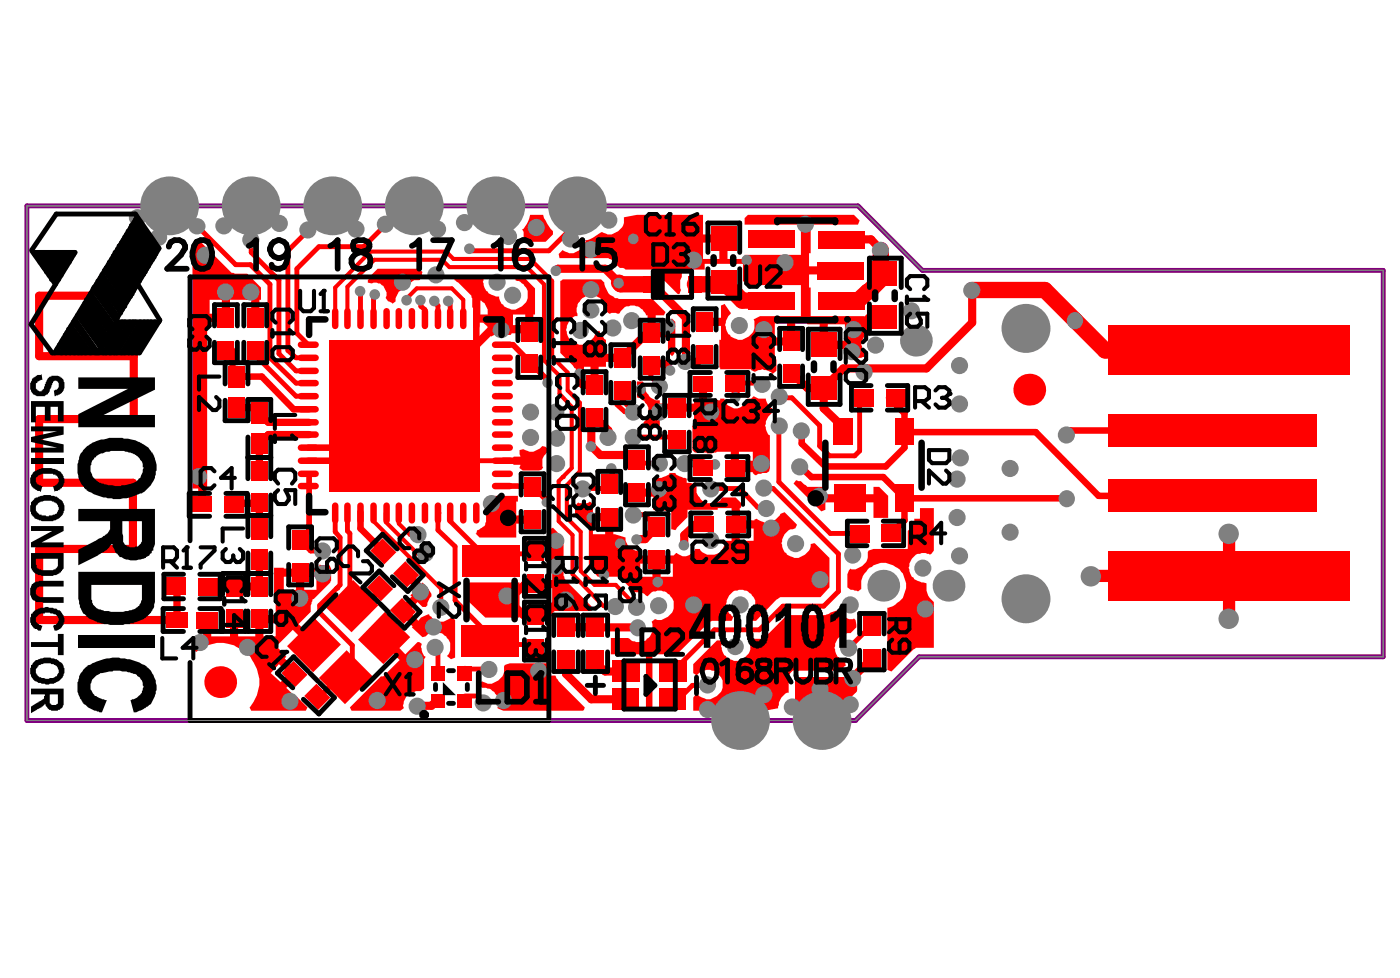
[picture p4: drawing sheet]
<svg xmlns="http://www.w3.org/2000/svg" width="288mm" height="201mm" viewBox="0 0 288 201" stroke-linecap="round" stroke-linejoin="round" font-family="sans-serif">
<path d="M5.5 42.3h170.9l13.3 13.3h94.7v79.4h-95.4l-13.1 13.1h-170.4z" fill="none" stroke="#808080" stroke-width=".21"/>
<path d="M5.5 42.3h170.9l13.3 13.3h94.7v79.4h-95.4l-13.1 13.1h-170.4z" fill="none" stroke="#800080" stroke-width="1"/>
<g fill="#f00">
<path d="M109 44.2h2.7l.2 .6 .6 1.2 1.2 1.5v.7l-1.5 1.5h-3.4l-1-.3-.1-.9a1.25 1.25 0 0 0-.4-1.3l.4-.2 .3-.5a5.4 5.4 0 0 0 1-2.3z"/>
<path d="M95.4 119.8h11.4v7.2h-7l-4.4-4.2z"/>
<path d="M103.3 94.1l3.7-.2-.2-.5v-.9a1.54 1.54 0 0 1 1.7 .2 2.87 2.87 0 0 0 3-1l.7 .2 .3 .3 .2 .7a2.43 2.43 0 0 0-1 3.2l-.3 .5-.6 .1h-3.3l-.7-.5 .2-.6-3.7-.2z"/>
<path d="M98.8 140.2l.3-.1a2.7 2.7 0 0 0 3.4-.2 2.7 2.7 0 0 0 1.1-2.8l.2-.4 1-.3h8.4v2.5h1l.2 .5 .5 .7 5.3 5.4-.3 .6h-16.4l-1.2-.5a3 3 0 0 0-3.2-4.2l-.3-.3z"/>
<path d="M101 101.8l.3 .2h5.2v1.1h-.3v2.9h3.3v1.7h-3.3v2.8h-7.6l-.8-.8h.1l.2-.7 1-.5a.9 .9 0 0 0 .7-1l.1-.2v-3.7l-.1-.5 .5-.5h.3z"/>
<path d="M112.9 109l.8-.5 2.2 2.2v7.7l.1 .2v.3l.4 .5 5.5 5.6-.3 .6h-8.1v-4.7h-3.3v-1.6h3.3v-2.9h-.3v-6.4h-.3z"/>
<path d="M147.4 131.7h.8l.2 .3-.2 .9 .2 .3a2.93 2.93 0 0 0 4.7 2 2.61 2.61 0 0 0 1.2-2.7v-.5h-.2l.5-.7h.2a3.5 3.5 0 0 0 2.2-.1l.3-.2 4.5-4.5h7.9l2.5-1 .2 .3a3.3 3.3 0 0 0 3 1.5l.2-.2 .3 .4 .2 1.5-1.2 1.2a2.99 2.99 0 0 0-2.8 1.4 2.99 2.99 0 0 0 0 3.1l.6 .8 1 .5 .2 .9-.3 .2-.7 .8h-9.4a1.38 1.38 0 0 0-1.3 1v3.5a2.67 2.67 0 0 0-1.9 1.7l-.3 1.5-2.7 .5h-14.8v-2.7l.5-.6h.6a2.63 2.63 0 0 0 1.6 1 3.1 3.1 0 0 0 3-4.6 2.96 2.96 0 0 0-3-1.5l-.3 .2a1.76 1.76 0 0 0-1.7 1l-.7-.5v-1.8z"/>
<path d="M163.7 98.8l1 .1 1 .9a.64 .64 0 0 0 .8 .3h3.2v1.5h9.9v-1.5h1.2l1.8 1.9v4.5h-3v-3.2h-9.9v1.5l-.8 .3-5.7-5.7z"/>
<path d="M77.6 55.3h8.6l.7 .6-.2 .5 .2 .5-.7 .7h-.5a.96 .96 0 0 0-1 .3l-1.7 1.6h-.3a3.2 3.2 0 0 0-1.4 2.5l-.6 .5v-.2l-.9-.3-.5-.9a2.52 2.52 0 0 0-1.2-2.8h-.3a1.42 1.42 0 0 0-1.3 0l-.9-.2v-.5l.7-1z"/>
<path d="M79.7 130.7l3.6 3.8 2.6-2.5h.3l.5 .4-.2 .6 .2 .7a2.01 2.01 0 0 0 .8 1.3l-.3 .5v6.1a1.7 1.7 0 0 1-1.7 .5 3.2 3.2 0 0 0-2.7 3l.2 .5-.7 .5h-10l-.4-.6 6.4-6.4h.5l3.4-3.4-3.7-3.9z"/>
<path d="M84.2 117.4l2.5 2.7 .2-.3 1 1 .8 1.3v.5l-.3 .3-.5 1.1v.5l-.4 .3h-.6l-1-1-1.9 1.8 2 2 .5-.6 1.7-.7a3 3 0 0 0 3.4 1.3l1.1-.6 .5 .1 .4 .4v7.7l-.9 .3-.8-.6a3 3 0 0 0 .3-3.4 2.96 2.96 0 0 0-3-1.5l-.3 .2a1.35 1.35 0 0 0-1.4 .6l-.6 .2-2.2-2 .2-.2-2.6-2.7 .5-.5-.5-.6 2.4-2.4-.3-.2 1.1-1.1-2.5-2.7z"/>
<path d="M178.6 113.2l1-.3h7v-3.7l1.2-1.4 .2-1.1h1.2v-2.2h2.8v8.7l-.5 .7-.3 .1-.2-.1a3 3 0 0 0-3 .5l-.2 .1a2.86 2.86 0 0 0-.6 3.4l.1 .3a3.3 3.3 0 0 0 2.5 1.6l.7 .1a4 4 0 0 0 1.5 3.9v9.4h-3a1.19 1.19 0 0 0-1.3 .5l-4.4 4.4-.8-.4v-12.7a5.6 5.6 0 0 0 3.1-2.1l.2-.5a4.6 4.6 0 0 0-.7-5.1 4.6 4.6 0 0 0-5-1.2l-.5 .1a6 6 0 0 0-2.5 3.2v1.7l-.7 .5-1-.3h-.5l-.7-.5v-2.7l.4-.9 .3-.3a1.73 1.73 0 0 0 2-.3 2.67 2.67 0 0 0 1.5-3.1z"/>
<path d="M115.2 57.8l.5-.4h7.9l.7 .7v.4a3.6 3.6 0 0 0 1.8 2.5l.3 .3 .9 .2h6.9l2.6 2.7-.3 .6h-1.7v2.9h2.5v-1.9l.9-.3 .7 .7v6l-.7 1-.4-.3-.5-.2v-3.3h-3.3v-.9h-.8v-3.7h-.4a2.72 2.72 0 0 0-3.5-1.8 1.76 1.76 0 0 0-1.7 1l-.3 .5h-.4a2.18 2.18 0 0 0-1.6 0l-.7-.5a3.3 3.3 0 0 0-1-2.4 2.14 2.14 0 0 0-2-.8 2.93 2.93 0 0 0-3 3.4l.1 .8a1.76 1.76 0 0 0-1.6 1l-.2 .3a3 3 0 0 0 2.5 4.6 3.3 3.3 0 0 0 3-2.4l.9-.5a2.01 2.01 0 0 0 .8 1.4l.2 .3 .3 .2v2.8h3.4v1.7h-3.4v1h-1.5v3.7h-1.7v-3.7h-2.5l-.7 .3-3-3.1z"/>
<path d="M41.8 127.5h1.6v3.3h3.9v-3.5h1.7v3.5h3.5v-3.5h.8v-.8h3.4v-2.9h-.4v-6.9h2.1v.2h7l.3-.8a2.1 2.1 0 0 0 1.7 0l.4 .1 .3 .7v2.5l-.2 .4-3.3 3.3-.4 .2-.3 1.2v1.3l-2.5 2.5 3.8 3.7-1.1 1.4-3.9-3.9-3.4 3.4 2.1 2.1-.4 .4 2.7 2.5-.7 .7 .7 .5-2.3 2.3 2 2 .1-.1 2.2 2.2-.3 .6h-11.2l-.4-.6a7.6 7.6 0 0 0 .5-9.8 7.1 7.1 0 0 0-4.3-3.2 7.6 7.6 0 0 0-7.1 1.5l-.8-.5v-2.7h2.2zM62.6 118.6v2.7h2.5v-2.7zM58.4 118.6v2.7h2.5v-2.7zM54.2 128.2v2.6h2.5v-2.6zM57.4 136.6l-1.7 1.8 2 1.8 1.7-1.6z"/>
<path d="M93.4 56.8h5.4l.6 .6-.1 .5 .1 .7a2.01 2.01 0 0 0 .9 1.4 2.63 2.63 0 0 0 1.7 1h.6a2.93 2.93 0 0 0 4.7 2 2.94 2.94 0 0 0 1.2-2.9 2.94 2.94 0 0 0-2.2-2.3l-.3-.2-.2-.8h1.7l2.5 2.5v5.4h-.3v3.7h-1.7v-3.7h-2.5v2.7l-.4 1.3-.1 .2h-3.4l-.6 .3-.4-.7v-.3h-.5l.2-1.9h-2.4v-.8h-.6v-2.2l-.2-.1v-1.9l-.2-.2v-.3l-2.7-2.7-.8-.5zM98.8 61.8v2.9h1.5a3.2 3.2 0 0 0-1.4-2.9z"/>
<path d="M40.2 49.7l.7-.3 6.7 6.7 .7 .2h2.5l2.9 2.8v2.5h-.4v3.7h-1.6v-3.7h-4.4v3.7h-.8v.9h-3.4v1.3h-.5v32.9h-.2v3.4h-1.6v-3.4h-1.2v-47.8zM43.1 61.6v2.9h2.5v-2.9z"/>
<path d="M115.7 51.4a2.66 2.66 0 0 0 3.9-.3 1.93 1.93 0 0 0 .8-1.7 7.7 7.7 0 0 0 3.4-1.7 2.7 2.7 0 0 0 3.3-.2 2.7 2.7 0 0 0 1.2-2.8l2.7-.5h13.6v4h4.1v.8h.9v4.2h3.5v-.8h11.6v-6.2h-11.6v-1.4l.7-.6h21.8l1.2 1.1-.4 .9h-9.7v5.9h-.3v2.7h6.5v1.6h-6.5v2.7h.3v5.9h11.1v4.2l-.5 .8-.2 .9 .7 1.8v.7l-.7 .2h-3.4v-1.9h-4.3v-.8h-.9v-4.2l-5-.2v3.7h-.8v.8h-3.4v2.9h.3v2.4l-.8 .6a1.93 1.93 0 0 0-1.7-.8l-.3-.2-1.7 .5-.6-.3v-.2h-6.4v-.3h-.2v-5.7h.3v-2.9h-3.3v-1.7h3.3v-2.5l.9-.3 1.2 1.8-.2 .4a2.86 2.86 0 0 0-.7 3.3l.2 .4a3 3 0 0 0 3.6 1.2 3 3 0 0 0 1.9-3.3l-.1-.6 1.3-.7h8.4v-6.4h-10.9l-1-.8v-3.5h-7.9v1.1h-4.7v1.5a3.3 3.3 0 0 0-.2 2.7l-.3 .9h-.3l-2.9-2.9-.2-.3v-1.9h-7.7a1.1 1.1 0 0 0-1.1-.3l-1.6-1.4-.1-.3-.7-.3h-10.1l-.1-.9zM144.6 49.9v3.3h3.3v-3.3zM159.3 66.5v2.9h2.5v-2.9zM170.2 66.7v3.3h3.5v-3.3z"/>
<path d="M118.9 103.3l.2 .2h.8a1.25 1.25 0 0 0 1.3-.4l.4 .2 .3 .7v1.5h3.4v.8h.8v3.5l2.5 .7a3.6 3.6 0 0 0 .7 2l1.3 .7h.5l.5 .5v.5h6.9l.5-.5a2.72 2.72 0 0 0 2.9 .3l.1-.1a1.15 1.15 0 0 0 .9-1h1a2.79 2.79 0 0 0 3 1.1 2.6 2.6 0 0 0 1.7-1.1l.7-1.7h1.1v-6.7h-2.8v.3h-6.2v1.5l-2.5 2.7-.9-.2v-3.8h-3.2l-.5-.2v-2.7h-3.3v-1.7h3.3v-.8l.7-1.5a1.85 1.85 0 0 0 1.8-.2l.7-.3 .2-.4h1.2a2.63 2.63 0 0 0 1.6 1.1l.7 .1v.9h.7l1.1 .3 .2 .3a3.1 3.1 0 0 0 4.2 3.4l.7-.3 .5-.7h2.7l1.3 1.3-.3 .9h-.2v2.5h3v-.2l.5-.1 .5 .3a2.7 2.7 0 0 0 3.4-.2l1-1.2 .8-.3 2.5 2.5-.3 .9h-.2a2.93 2.93 0 0 0-2.5 2.7l-.1 .3 .1 .3a2.93 2.93 0 0 0 4.7 2l.4-.3a2.08 2.08 0 0 0 .8-1.8l.8-.2 3 3v6.1l-1.8 2h-7.7a.96 .96 0 0 0-1 .3l-.4 .2-4.1 4.3h-1.4l-.2-.8a3.1 3.1 0 0 0 .6-4.7l-.7-.5a3.1 3.1 0 0 0-3.8 .7 3.1 3.1 0 0 0-.1 3.8l.9 .7-.4 .8h-3.5a.96 .96 0 0 0-1 .4l-.3 .2-6.4 6.3h-5v11.1l-.5 .5-.9-.3v-11.3h-7.2v-3.3h3.5l.7 .5a2.96 2.96 0 0 0 3.5-.5 2.81 2.81 0 0 0 .9-2.9l-.2-.5 .7-.5a3 3 0 0 0 3.8-3.4 3 3 0 0 0-4.8-1.8l-.5 .5-1.1-.7-1.6-.1-2.9-2.9a.96 .96 0 0 0-1-.3h-3.7l-1.8-2v-7.3a.75 .75 0 0 0-.4-1l-.1-.3-2.4-2.4v-1.3zM121.9 107.2v2.6h2.5v-2.6zM152.1 108.7v2.5h2.9v-2.5zM135.8 115.9v2.7h2.6v-2.7zM131.6 115.9v2.7h2.6v-2.7z"/>
<path d="M131 78.4h1.1a1.71 1.71 0 0 1 .5 1.7 3.5 3.5 0 0 0 2.2 2.2h.9v.7h7v-.7h1v-3.4h1.7v3.4h2.7v-.3h.8l.2 .3a2.47 2.47 0 0 0 2.5 1.7 2.37 2.37 0 0 0 2-2h.9l.5-.5 .3 .1a3.5 3.5 0 0 0 2.2 .4v.1a2.01 2.01 0 0 0 .8 1.4l.2 .3 .3 .2v.8l-.5 .5a2.86 2.86 0 0 0-.7 3.4l.4 .7 .3 .1v6.7l-.2 .7-.5 .3-1.6 .2-.5 .4-.7-.6v-.1h-3.7v-.9h-.8v-3.3h-2.9l-.2 .1h-.5a1.61 1.61 0 0 1-1.5 0h-2.3l-.5-.5v-5h.3v-2.8h-7v2.8l-.5 .5h-2.6l-.3-.3a1.42 1.42 0 0 1 .7-1.5 3.3 3.3 0 0 0-.5-3.7l-.7-.5-.8-.4zM151.9 92.9v2.5h2.9v-2.5z"/>
</g>
<path d="M52.2 83.8l3 3M37.2 120.6l.2 .2" fill="none" stroke="#f00" stroke-width="1.5"/>
<path d="M47.8 72.1v4.5" fill="none" stroke="#f00" stroke-width="1.3"/>
<path d="M51.5 54.4l4 4.1M51.7 51.9l5.7 5.7M52.5 72.1v1M57.4 72.7l3.5 3.6M59.2 72.1l1.7 1.5M72.4 132.7v3.9l-6.2 6.2M74.1 123.6v.4h1.5M74.6 123.1l-1.1 1.2" fill="none" stroke="#f00" stroke-width="1"/>
<path d="M65.6 132.2v1.8" fill="none" stroke="#f00" stroke-width="1.7"/>
<circle cx="69.3" cy="120.9" r=".5" fill="#f00"/>
<path d="M83.2 42.3h2M86.5 61.6v1.4M92.2 61.8v-.2l.4 .4M68.9 105.5v3.8l1 1.2M71.4 105.3v3.9l.5 .5M92.6 105.3v1.9l8 8h.2M101.8 113l-1 1.2M69.9 120.3l-4.2 4.2v1.5M95.6 137.4l.2 .2h4.8M95.6 143.1h2.5" fill="none" stroke="#f00" stroke-width="1"/>
<path d="M63.9 113.2h2.3" fill="none" stroke="#f00" stroke-width="1.2"/>
<path d="M101.8 67.7l-2.4-2.2h-1.5v5.4M74.1 105.3v3.4" fill="none" stroke="#f00" stroke-width="1.3"/>
<path d="M76.1 51.7l-7.2 7.4M85.7 59.3l-2 2M90.9 53.4l1.5 1.5M91.7 51.7l1.5 1.5M92.9 59.3l2.4 2.3M79.3 105.5v1.8l6.6 6.6h2M82 105.5v2.2l2.4 2.3h2M90.7 121.1v3.7" fill="none" stroke="#f00" stroke-width=".84"/>
<path d="M100.8 68l-5.5 5.6" fill="none" stroke="#f00" stroke-width="1.7"/>
<circle cx="92.2" cy="61.6" r=".5" fill="#f00"/>
<path d="M110.2 120.1h-2.2l-2.5 2.3h-1.2v.9l3.4 3.2h4.3l3.2-3.2" fill="none" stroke="#f00" stroke-width="1.7"/>
<path d="M109.5 99.9l3.2 3.2M109.5 100.8v.3" fill="none" stroke="#f00" stroke-width="1.2"/>
<path d="M115.7 98.1l-.8 .8" fill="none" stroke="#f00" stroke-width=".84"/>
<g fill="#f00">
<circle cx="115.7" cy="98.1" r=".42"/>
<circle cx="109.2" cy="89.9" r=".5"/>
</g>
<g fill="none" stroke="#f00" stroke-width="1">
<path d="M34.9 42.3h1.5M48.5 54.4h3M51.7 42.3v9.6M55.5 58.5v15.1l5.4 5.2h2.5M57.4 57.6v15.1M59.2 51.6v20.5M61 55.3v13.2l2.4 2.4M65.6 50.7h9.2M74.1 59.8v5.7M96.6 51.1l.5 .5M118.7 42.3v3.4M52.5 73.1l8.4 8.4h2.7"/>
<path d="M60.9 76.3h2.5M60.9 73.6h2.5M86.5 63l.9 .7v1.8M92.6 62v3.5M133.8 74.7v2.7l1.9 1.9M138.2 67.7h-3.4l-.8 .7M151.1 78.8h5M109.2 89.9v.3M125.9 95.9v3.7l-.8 .8h-5.2M126.8 83.1l1.7 1.6M128 80.3v2M131.3 95.2h4.4"/>
<path d="M139 89.9l.2 .3M160.3 81.5l.2 .3h2.3l5.7 5.7v4.2M160.3 87.5l-.1 .2v11.4M176.3 81.8l.5 .5v10.4l-1.1 1M69.9 110.5v9.8M71.9 109.7v13.4M93.6 112.4v11l8 8.3M132.5 105.8l2.5 2.5M144.7 107.8l1.5 1.5v1.7M146.2 100.4h5.9l3.7 3.9M172.4 113.9v7.7M65.7 126l6.7 6.7"/>
<path d="M79.2 120.4l-3.6 3.6M89.6 133l.5 .4v4M101.6 132.5h8.6M146.9 129.5h9.2M161 124.6h8.4M179.3 128.7h-.2l-4.5 4.5M98.1 143.1l1.3 1.3M142.4 140.9l-2.9 2.9h-1.1M145.6 140.7l-.2 .2"/>
</g>
<g fill="none" stroke="#f00" stroke-width="1.7">
<path d="M114.7 55.3l-.3 .3M124.4 55.3l2.9 2.8M133.7 58.5h.5l6.8 6.8v9.1M171.7 49.4h.5M172.9 49.2h6.2l2.9 3v4.1M199.9 59.6v6.7M18.1 60.8h-10.1v12.4h19.5v13h-19.5v13.1h19.3v13.6h-19.3v14.6M108.3 67.7l.5 .7M118.6 74.7l.6 .7v3.2l.7 .5h2.4M133 68.5h1M133.8 74.7h2.7l1.3 1.4M151.3 78.9v2.7"/>
<path d="M163.3 75.7l-.6 .9 3.3 3.2h3.4v4.2M125.1 89.9v-1.4l-2.8-2.7-.7 .7v5.2l1.8 1.9h5.9M173.4 87.8v1.1M135 108.3l-2.4 2.6M140.7 110v2M42.9 120.6h10.4M116.4 135.7v2.9l5.2 5.2h7.2M121.9 135.7l2.5 2.4h4.4M179.3 135.4l-3.9 3.8v2.6M85.9 145.1h2.8"/>
</g>
<path d="M68.9 59.1v6.4M77 53.4l-5.6 5.6v6.5M108.3 54.9l3.6 3.6v15.6l3.1 3.2v3.7M109 53.2l4.5 4.6v15.6M95.3 61.6v3.9M114.9 98.9v8.3M117.6 83.6v12.6M119.2 82.8v14.1M76.8 105.5v1.7M117.7 110v8.1l6.4 6.5h2.5M119.4 109.3v8.1l2.9 2.9h4.3" fill="none" stroke="#f00" stroke-width=".84"/>
<path d="M127.3 58.1l.3 .4M149.3 58.5l3.3 3.3M181.1 51.4v4l.9 .9v.3l-3.4 3.4h-.2l-2 1.8h-3.5M214.8 59.6l6.2 6.2" fill="none" stroke="#f00" stroke-width="3.4"/>
<path d="M47.8 76.6l.8 .8M53.8 77.4l6.6 6.7h3.2M63.4 92h13.4l-2.7 2.7h-10.7M164.5 95.9l2.4 2.2M164.8 88.5v2.7l4.9 4.7M186 85v7M220.2 88.5l-.8 .9M74.1 108.7l4.7 4.7M186 102.5v4.5" fill="none" stroke="#f00" stroke-width="1.3"/>
<path d="M182 65.2h-2.6l-2.5 2.5h-1.3M252.7 109.7v17.4" fill="none" stroke="#f00" stroke-width="2.5"/>
<path d="M48.6 83.8h3.6M55.2 86.8h8.4M63.6 89.4h-8.4l-1.9 2v5.5M47.6 103.5h5.7v5.3M53.3 115.2v5.4M36.4 120.8v6.7" fill="none" stroke="#f00" stroke-width="1.5"/>
<path d="M105.5 70.9l7.4 7.5M63.6 109.2l-1.9 1.8 2.2 2.2" fill="none" stroke="#f00" stroke-width="1.2"/>
<circle cx="116.9" cy="135.7" r=".84" fill="#f00"/>
<path d="M126.6 120.3l4.4 4.5" fill="none" stroke="#f00" stroke-width=".84"/>
<path d="M115.2 123.3h1.2M116.9 129h14.4" fill="none" stroke="#f00" stroke-width="1.7"/>
<path d="M90.1 105.5v3.5" fill="none" stroke="#f00" stroke-width="1"/>
<circle cx="90.1" cy="105.5" r=".5" fill="#f00"/>
<g fill="none" stroke="#f00" stroke-width="1">
<path d="M36.4 42.3l12.1 12.1M65.6 50.7l-4.6 4.6M68.4 42.3l-9.2 9.3M83.2 42.3l-8.4 8.4M118.7 45.7l-5.8 5.9h-15.8M76.8 60.5v5M89.4 62.3l.7 .5v2.7M92.6 94.7h10.7M128 82.3l2.3 2.4h-1.8M130.3 89.9h8.7M130.6 94.6l.7 .6M151.1 95.2h5.5"/>
<path d="M160.2 99.1l10.5 10.6h6.1M168.5 91.7l2 2h5.2M90.1 109l3.5 3.4M101.8 113.9h8.4M130.3 105.8h2.2M155.8 104.3h1.7M157 100.4h2l13.4 13.5M146.9 129.5l-8.5 8.6M161 124.6l-4.9 4.9M172.4 121.6l-3 3M142.4 140.9h3"/>
</g>
<g fill="none" stroke="#f00" stroke-width="1.7">
<path d="M114.7 55.3h9.7M95.3 73.6l-12 11.9M103.1 67.7h5.2M133 68.5l-5 5.1M144.9 72.9l-1.5 1.5h-2.4M199.9 66.3l-9.4 9.4h-17.1l-4 4.1M129.3 93.6l1 1h.3M140.9 95.2h3.7M169.4 84l4 3.8M131 110.9h1.6M144.7 107.8h-1.7l-2.3 2.2M8 127.5h29.4"/>
<path d="M89.9 143.9l-1.2 1.2M175.4 141.8l-6.4 6.3"/>
</g>
<path d="M76.1 51.7h15.6M77 53.4h13.9M85.7 59.3h7.2M92.4 54.9h15.9M93.2 53.2h15.8M113.5 73.4l3.2 3.2v3.7l2.5 2.5M115 81l2.6 2.6M117.6 96.2l-1.9 1.9M119.2 96.9l-2.6 2.9v6.7l2.8 2.8M76.8 107.2l13.9 13.9M114.9 107.2l2.8 2.8" fill="none" stroke="#f00" stroke-width=".84"/>
<path d="M103.3 70.9h2.2M63.6 97.4v11.8M103.3 99.9h6.2" fill="none" stroke="#f00" stroke-width="1.2"/>
<path d="M48.6 77.4h5.2M101.8 67.7h1.3M83.3 85.5l-6.5 6.5M166.9 98.1h14.7l4.4 4.4h33.5M182.8 81.8l3.2 3.2M186 92l-3.9 3.9h-12.4M186 88.9h27l12.9 13.1h23.5M220.2 88.5h29.2M186 107l-2.7 2.7" fill="none" stroke="#f00" stroke-width="1.3"/>
<path d="M127.6 58.5h6.1M142.9 58.5h6.4M199.9 59.6h14.9M152.6 61.8h6M221 65.8l6.2 6.3h21.5" fill="none" stroke="#f00" stroke-width="3.4"/>
<path d="M224.4 118.4h28.3" fill="none" stroke="#f00" stroke-width="2.5"/>
<path d="M163.5 139.2h11.4v6.9h-11.4z" fill-rule="evenodd" fill="#f00"/>
<g fill="#808080">
<circle cx="87.3" cy="97.5" r="1.76"/>
<circle cx="79.3" cy="97.5" r="1.72"/>
<circle cx="71.4" cy="97.5" r="1.72"/>
<circle cx="95.2" cy="89.5" r="1.72"/>
<circle cx="87.3" cy="89.5" r="1.72"/>
<circle cx="79.3" cy="89.5" r="1.68"/>
<circle cx="71.4" cy="89.5" r="1.68"/>
<circle cx="87.3" cy="81.5" r="1.76"/>
<circle cx="79.3" cy="81.5" r="1.72"/>
<circle cx="71.4" cy="81.5" r="1.72"/>
<circle cx="95.2" cy="73.7" r="1.76"/>
<circle cx="87.3" cy="73.7" r="1.76"/>
<circle cx="79.3" cy="73.7" r="1.72"/>
<circle cx="71.4" cy="73.7" r="1.72"/>
<circle cx="165.6" cy="46.1" r="1.76"/>
<circle cx="207.7" cy="96.3" r="1.76"/>
<circle cx="207.7" cy="109.4" r="1.76"/>
<circle cx="197.3" cy="83.1" r="1.76"/>
<circle cx="197.3" cy="75.2" r="1.76"/>
<circle cx="104.2" cy="122.5" r="1.76"/>
<circle cx="175.2" cy="72.3" r="1.76"/>
<circle cx="177.7" cy="76.5" r="1.76"/>
<circle cx="180" cy="71" r="1.76"/>
<circle cx="175.5" cy="67.8" r="1.76"/>
<circle cx="221" cy="65.9" r="1.72"/>
<circle cx="152" cy="66.9" r="1.76"/>
<circle cx="157" cy="142.8" r="1.76"/>
<circle cx="125.2" cy="45.3" r="1.76"/>
<circle cx="79.2" cy="46.1" r="1.76"/>
<circle cx="63.3" cy="47.3" r="1.76"/>
<circle cx="51.6" cy="49.3" r="1.76"/>
<circle cx="40.5" cy="46.5" r="1.72"/>
<circle cx="83.6" cy="61.7" r="1.09"/>
<circle cx="145.5" cy="140.8" r="1.76"/>
<circle cx="157.6" cy="104.6" r="1.76"/>
<circle cx="164.4" cy="96" r="1.76"/>
<circle cx="156.5" cy="95.3" r="1.76"/>
<circle cx="157" cy="100.4" r="1.76"/>
<circle cx="158.6" cy="108.6" r="1.76"/>
<circle cx="168.5" cy="102" r="1.76"/>
<circle cx="146.1" cy="100.5" r="1.76"/>
<circle cx="160.2" cy="81.5" r="1.76"/>
<circle cx="160.2" cy="87.6" r="1.76"/>
<circle cx="119.1" cy="76.8" r="1.09"/>
<circle cx="211" cy="123.1" r="5"/>
<circle cx="211" cy="67.5" r="5"/>
<circle cx="169" cy="148.1" r="6"/>
<circle cx="152.3" cy="148.1" r="6"/>
<circle cx="142.6" cy="53.5" r="1.76"/>
<circle cx="130.2" cy="49.1" r="1.09"/>
<circle cx="153.5" cy="53.5" r="1.09"/>
<circle cx="114.3" cy="84.7" r="1.76"/>
<circle cx="114.5" cy="90.1" r="1.72"/>
<circle cx="114.5" cy="95.3" r="1.76"/>
<circle cx="109.1" cy="89.9" r="1.76"/>
<circle cx="119.8" cy="100.5" r="1.76"/>
<circle cx="114.4" cy="111.2" r="1.68"/>
<circle cx="121.7" cy="106.4" r="1.09"/>
<circle cx="114.3" cy="116.5" r="1.72"/>
<circle cx="109.1" cy="84.7" r="1.76"/>
<circle cx="119.3" cy="67.9" r="1.76"/>
<circle cx="126" cy="67.4" r="1.76"/>
<circle cx="129.9" cy="65.9" r="1.76"/>
<circle cx="137.1" cy="67.1" r="1.76"/>
<circle cx="141" cy="74.4" r="1.72"/>
<circle cx="103.1" cy="67.9" r="1.72"/>
<circle cx="102.2" cy="58" r="1.76"/>
<circle cx="105.4" cy="60.7" r="1.76"/>
<circle cx="34.9" cy="42.3" r="6"/>
<circle cx="51.6" cy="42.3" r="6"/>
<circle cx="68.4" cy="42.3" r="6"/>
<circle cx="118.7" cy="42.3" r="6"/>
<circle cx="196.8" cy="106.4" r="1.76"/>
<circle cx="127.2" cy="58.2" r="1.09"/>
<circle cx="175.3" cy="139.5" r="1.76"/>
<circle cx="101" cy="103.5" r="1.76"/>
<circle cx="124.2" cy="118.2" r="1.09"/>
<circle cx="116.3" cy="123.4" r="1.76"/>
<circle cx="130.9" cy="124.9" r="1.76"/>
<circle cx="131.1" cy="129.1" r="1.72"/>
<circle cx="126.5" cy="124.7" r="1.76"/>
<circle cx="125" cy="89.9" r="1.76"/>
<circle cx="125.7" cy="96.3" r="1.09"/>
<circle cx="130.2" cy="89.9" r="1.76"/>
<circle cx="135.6" cy="84.7" r="1.76"/>
<circle cx="135.6" cy="95.3" r="1.76"/>
<circle cx="135.5" cy="100.6" r="1.68"/>
<circle cx="187.4" cy="63.9" r="1.76"/>
<circle cx="164.8" cy="88.6" r="1.76"/>
<circle cx="131.7" cy="80" r="1.09"/>
<circle cx="146.1" cy="84.7" r="1.76"/>
<circle cx="252.6" cy="127.2" r="2.1"/>
<circle cx="252.6" cy="109.8" r="2.1"/>
<circle cx="224.3" cy="118.5" r="2.1"/>
<circle cx="66.3" cy="113.3" r="1.76"/>
<circle cx="66.3" cy="118" r="1.76"/>
<circle cx="87.5" cy="113.8" r="1.76"/>
<circle cx="85.9" cy="109.9" r="1.76"/>
<circle cx="85.8" cy="145.2" r="1.76"/>
<circle cx="40.8" cy="98" r="1.76"/>
<circle cx="163.6" cy="111.8" r="1.76"/>
<circle cx="51.6" cy="60" r="1.76"/>
<circle cx="46.4" cy="60" r="1.76"/>
<circle cx="130.9" cy="110.9" r="1.09"/>
<circle cx="140.6" cy="112.1" r="1.09"/>
<circle cx="130.2" cy="84.7" r="1.76"/>
<circle cx="121.5" cy="91.8" r="1.09"/>
<circle cx="130.2" cy="105.9" r="1.76"/>
<circle cx="156.8" cy="79.1" r="1.72"/>
<circle cx="112.6" cy="78.7" r="1.09"/>
<circle cx="151.2" cy="132.9" r="1.76"/>
<circle cx="146.1" cy="111.1" r="1.76"/>
<circle cx="112.5" cy="103.3" r="1.05"/>
<circle cx="140.8" cy="95.3" r="1.76"/>
<circle cx="135.4" cy="124.5" r="1.76"/>
<circle cx="114.3" cy="55.7" r="1.09"/>
<circle cx="61.6" cy="123" r="1.76"/>
<circle cx="41.2" cy="132.1" r="1.76"/>
<circle cx="50.9" cy="133.1" r="1.76"/>
<circle cx="59.6" cy="144.2" r="1.76"/>
<circle cx="77.6" cy="144" r="1.76"/>
<circle cx="89.1" cy="128.9" r="1.76"/>
<circle cx="85.3" cy="135.6" r="1.76"/>
<circle cx="86.4" cy="121.7" r="1.76"/>
<circle cx="103.6" cy="144" r="1.76"/>
<circle cx="110.8" cy="138" r="1.76"/>
<circle cx="190.3" cy="125.2" r="1.76"/>
<circle cx="168.6" cy="119.2" r="1.76"/>
<circle cx="157" cy="67.8" r="1.76"/>
<circle cx="42.2" cy="52.5" r="1.76"/>
<circle cx="142.6" cy="124.4" r="1.76"/>
<circle cx="152.2" cy="124.4" r="1.76"/>
<circle cx="147" cy="95.5" r="1.09"/>
<circle cx="135.6" cy="79.4" r="1.72"/>
<circle cx="151.2" cy="81.7" r="1.09"/>
<circle cx="145.5" cy="145.9" r="1.76"/>
<circle cx="127.5" cy="111.8" r="1.09"/>
<circle cx="135.2" cy="119.7" r="1.09"/>
<circle cx="90.6" cy="124.9" r="1.76"/>
<circle cx="100.5" cy="137.6" r="1.76"/>
<circle cx="99.4" cy="144.5" r="1.76"/>
<circle cx="89.5" cy="133.1" r="1.76"/>
<circle cx="219.3" cy="102.5" r="1.72"/>
<circle cx="219.3" cy="89.4" r="1.76"/>
<circle cx="92.1" cy="61.9" r="1.09"/>
<circle cx="89.3" cy="61.9" r="1.09"/>
<circle cx="89.6" cy="56.5" r="1.76"/>
<circle cx="110.3" cy="46.8" r="1.76"/>
<circle cx="96.5" cy="51.1" r="1.09"/>
<circle cx="74" cy="59.9" r="1.09"/>
<circle cx="85.2" cy="42.3" r="6"/>
<circle cx="86.4" cy="61.7" r="1.09"/>
<circle cx="82.8" cy="58" r="1.76"/>
<circle cx="102" cy="42.3" r="6"/>
<circle cx="77.1" cy="60.6" r="1.09"/>
<circle cx="121.5" cy="59.5" r="1.76"/>
<circle cx="121.5" cy="63.8" r="1.72"/>
<circle cx="117.3" cy="49.1" r="1.76"/>
<circle cx="104.6" cy="48.6" r="1.76"/>
<circle cx="95.5" cy="45.8" r="1.76"/>
<circle cx="90" cy="47.1" r="1.76"/>
<circle cx="73.2" cy="47.1" r="1.76"/>
<circle cx="57.4" cy="45.9" r="1.76"/>
<circle cx="46" cy="46.4" r="1.76"/>
<circle cx="32.6" cy="48.8" r="1.76"/>
<circle cx="28.3" cy="44.8" r="1.76"/>
<circle cx="121.5" cy="51.3" r="1.76"/>
<circle cx="137.8" cy="76.2" r="1.09"/>
<circle cx="174.8" cy="144.9" r="1.76"/>
<circle cx="168.6" cy="141.7" r="1.76"/>
<circle cx="162.9" cy="145.4" r="1.76"/>
<circle cx="174.8" cy="124.4" r="1.76"/>
<circle cx="174.5" cy="133.3" r="1.76"/>
<circle cx="175.3" cy="114.1" r="1.76"/>
<circle cx="189.7" cy="116.8" r="1.76"/>
<circle cx="197.3" cy="114.3" r="1.76"/>
<circle cx="196.8" cy="98.5" r="1.76"/>
<circle cx="197.5" cy="94.1" r="1.76"/>
<circle cx="199.8" cy="59.7" r="1.76"/>
<circle cx="181" cy="51.5" r="1.76"/>
<circle cx="161.4" cy="54" r="1.76"/>
<circle cx="188.3" cy="70" r="3.3"/>
<circle cx="181.6" cy="120.4" r="3.3"/>
<circle cx="195" cy="120.4" r="3.3"/>
</g>
<g fill="#f00">
<path d="M40.8 118.7h4v3.7h-4z" fill-rule="evenodd"/>
<path d="M40.4 125.8h4.4v3.4h-4.4z" fill-rule="evenodd"/>
<path d="M44.8 70.2h3.3v3.9h-3.3z" fill-rule="evenodd"/>
<path d="M51.7 125.3h3.3v3.9h-3.3z" fill-rule="evenodd"/>
<path d="M51.7 118.6h3.3v4h-3.3z" fill-rule="evenodd"/>
<path d="M51.7 106.7h3.3v4.3h-3.3z" fill-rule="evenodd"/>
<path d="M51.7 113h3.3v4.2h-3.3z" fill-rule="evenodd"/>
<path d="M51.7 94.7h3.3v4.1h-3.3z" fill-rule="evenodd"/>
<path d="M51.7 82.8h3.3v4.4h-3.3z" fill-rule="evenodd"/>
<path d="M50.8 70.2h3.4v3.9h-3.4z" fill-rule="evenodd"/>
<path d="M82.7 122.9l2.8 2.9-2.5 2.5-2.8-2.8z" fill-rule="evenodd"/>
<path d="M94.1 136.9h3v3h-3z" fill-rule="evenodd"/>
<path d="M108.5 124.5h3.4v4h-3.4z" fill-rule="evenodd"/>
<path d="M108.5 111.4h3.4v4h-3.4z" fill-rule="evenodd"/>
<path d="M107.8 98.1h3.4v4h-3.4z" fill-rule="evenodd"/>
<path d="M107.2 66.3h3.3v4.1h-3.3z" fill-rule="evenodd"/>
<path d="M107.2 72.9h3.3v3.9h-3.3z" fill-rule="evenodd"/>
<path d="M120.6 133.7h3.7v3.9h-3.7z" fill-rule="evenodd"/>
<path d="M123.6 97.6h3.3v4h-3.3z" fill-rule="evenodd"/>
<path d="M120.6 83.8h3.3v3.9h-3.3z" fill-rule="evenodd"/>
<path d="M126.3 78.3h3.3v3.8h-3.3z" fill-rule="evenodd"/>
<path d="M126.3 71.6h3.3v4h-3.3z" fill-rule="evenodd"/>
<path d="M135.5 135.9h5.7v4.3h-5.7z" fill-rule="evenodd"/>
<path d="M133.3 106.3h3.4v4h-3.4z" fill-rule="evenodd"/>
<path d="M133.3 113.2h3.4v3.9h-3.4z" fill-rule="evenodd"/>
<path d="M137.3 81.8h3.7v4h-3.7z" fill-rule="evenodd"/>
<path d="M132.3 66.5h3.4v4h-3.4z" fill-rule="evenodd"/>
<path d="M132.3 56.8h2.7v3.3h-2.7z" fill-rule="evenodd"/>
<path d="M149.3 106.2h4v3.3h-4z" fill-rule="evenodd"/>
<path d="M149.1 94.6h4v3.3h-4z" fill-rule="evenodd"/>
<path d="M146.2 55.6h5.2v4.9h-5.2z" fill-rule="evenodd"/>
<path d="M161 68.2h3.3v4h-3.3z" fill-rule="evenodd"/>
<path d="M177.4 133.4h3.7v3.8h-3.7z" fill-rule="evenodd"/>
<path d="M177.4 126.6h3.7v4.1h-3.7z" fill-rule="evenodd"/>
<path d="M174.7 108h4.1v3.5h-4.1z" fill-rule="evenodd"/>
<path d="M175.6 80.1h4v3.5h-4z" fill-rule="evenodd"/>
<path d="M39.6 102.1h4v3.2h-4z" fill-rule="evenodd"/>
<path d="M44.8 63.3h3.3v4.1h-3.3z" fill-rule="evenodd"/>
<path d="M51.7 101.4h3.3v3.9h-3.3z" fill-rule="evenodd"/>
<path d="M50.8 63.3h3.4v4.1h-3.4z" fill-rule="evenodd"/>
<path d="M51.7 89.2h3.3v4.2h-3.3z" fill-rule="evenodd"/>
</g>
<path d="M68.9 64v3M71.4 64v3M74.1 64v3M68.9 104v3M71.4 104v3M74.1 104v3" fill="none" stroke="#f00" stroke-width="1.3"/>
<path d="M83.3 115.4l2.9 2.8-2.5 2.6-2.9-2.9z" fill-rule="evenodd" fill="#f00"/>
<path d="M79.5 64v3M82 64v3M84.7 64v3M87.4 64v3M79.5 104v3M82 104v3M84.7 104v3M87.4 104v3M92.6 104v3M95.3 104v3M97.9 104v3" fill="none" stroke="#f00" stroke-width="1.3"/>
<path d="M94.1 142.8h3v2.8h-3z" fill-rule="evenodd" fill="#f00"/>
<path d="M92.6 64v3M95.3 64v3M97.9 64v3" fill="none" stroke="#f00" stroke-width="1.3"/>
<g fill="#f00">
<path d="M108.5 131.3h3.4v3.9h-3.4z" fill-rule="evenodd"/>
<path d="M108.5 118.1h3.4v3.8h-3.4z" fill-rule="evenodd"/>
<path d="M107.8 104.8h3.4v3.9h-3.4z" fill-rule="evenodd"/>
<path d="M120.6 127h3.7v4h-3.7z" fill-rule="evenodd"/>
<path d="M123.6 104.5h3.3v3.8h-3.3z" fill-rule="evenodd"/>
<path d="M120.6 77.1h3.3v4h-3.3z" fill-rule="evenodd"/>
<path d="M135.5 141.6h5.5v4.4h-5.5z" fill-rule="evenodd"/>
<path d="M137.3 88.5h3.7v3.9h-3.7z" fill-rule="evenodd"/>
<path d="M132.3 73.2h3.4v3.9h-3.4z" fill-rule="evenodd"/>
<path d="M149.1 77.3h4v3.3h-4z" fill-rule="evenodd"/>
<path d="M146.2 46.5h5.2v5.1h-5.2z" fill-rule="evenodd"/>
<path d="M161 74.9h3.3v3.9h-3.3z" fill-rule="evenodd"/>
<path d="M171.6 99.6h6.5v5.7h-6.5z" fill-rule="evenodd"/>
<path d="M171.4 86h4v5.5h-4z" fill-rule="evenodd"/>
<path d="M60.4 135.9l2.8 2.8-2.5 2.6-2.8-2.9z" fill-rule="evenodd"/>
<path d="M34.2 118.7h4v3.6h-4z" fill-rule="evenodd"/>
<path d="M34.2 125.8h4.4v3.2h-4.4z" fill-rule="evenodd"/>
<path d="M46.5 125.3h3.3v3.9h-3.3z" fill-rule="evenodd"/>
<path d="M46.5 118.6h3.3v4h-3.3z" fill-rule="evenodd"/>
<path d="M72.6 119.3l5.2 5.2-5.5 5.5-5.2-5z" fill-rule="evenodd"/>
<path d="M78.7 110.7l2.8 2.8-2.5 2.6-2.9-2.9z" fill-rule="evenodd"/>
<path d="M60 109h3.4v4h-3.4z" fill-rule="evenodd"/>
</g>
<path d="M61.9 99.9h3M61.9 97.4h3M61.9 94.7h3" fill="none" stroke="#f00" stroke-width="1.3"/>
<path d="M47 81.6h3.3v4.2h-3.3z" fill-rule="evenodd" fill="#f00"/>
<path d="M61.9 78.8h3M61.9 76.3h3M61.9 73.6h3M61.9 70.9h3M61.9 89.4h3M61.9 86.8h3M61.9 84.1h3M61.9 81.5h3" fill="none" stroke="#f00" stroke-width="1.3"/>
<g fill="#f00">
<path d="M114.5 133.7h3.7v3.9h-3.7z" fill-rule="evenodd"/>
<path d="M125.9 135.9h5.7v4.3h-5.7z" fill-rule="evenodd"/>
<path d="M88.7 136.9h2.9v3h-2.9z" fill-rule="evenodd"/>
<path d="M129.3 92.5h3.3v4.1h-3.3z" fill-rule="evenodd"/>
<path d="M129.3 99.4h3.3v3.9h-3.3z" fill-rule="evenodd"/>
</g>
<path d="M101.8 78.8h3M101.8 70.9h3M101.8 73.6h3M101.8 76.3h3M101.8 94.7h3M101.8 97.4h3M101.8 99.9h3M101.8 81.5h3M101.8 84.1h3M101.8 86.8h3M101.8 89.4h3" fill="none" stroke="#f00" stroke-width="1.3"/>
<g fill="#f00">
<path d="M142.7 106.2h4v3.1h-4z" fill-rule="evenodd"/>
<path d="M181.3 107.8h4v3.7h-4z" fill-rule="evenodd"/>
<path d="M142.5 94.7h4.1v3.2h-4.1z" fill-rule="evenodd"/>
<path d="M182.1 79.9h4v3.7h-4z" fill-rule="evenodd"/>
<path d="M143.2 70.9h3.4v3.8h-3.4z" fill-rule="evenodd"/>
<path d="M166.9 68.4h5.2v5h-5.2z" fill-rule="evenodd"/>
<path d="M179.3 53.7h5.2v5.1h-5.2z" fill-rule="evenodd"/>
<path d="M168 53.9h9.6v3.5h-9.6z" fill-rule="evenodd"/>
<path d="M141.5 56.8h2.7v3.3h-2.7z" fill-rule="evenodd"/>
<path d="M78 118.2l2.8 2.9-2.5 2.5-2.8-2.8z" fill-rule="evenodd"/>
<path d="M65.1 140.6l2.8 2.8-2.5 2.6-2.8-2.9z" fill-rule="evenodd"/>
<path d="M46.1 102.1h4v3.4h-4z" fill-rule="evenodd"/>
<path d="M60 115.7h3.4v3.9h-3.4z" fill-rule="evenodd"/>
</g>
<path d="M76.8 104v3" fill="none" stroke="#f00" stroke-width="1.3"/>
<g fill="#f00">
<path d="M64.7 127.1l5.4 5.4-5.7 5.7-5.4-5.3z" fill-rule="evenodd"/>
<path d="M71.3 133.7l5.3 5.4-5.7 5.7-5.3-5.4z" fill-rule="evenodd"/>
<path d="M47 75.2h3.3v4.4h-3.3z" fill-rule="evenodd"/>
</g>
<circle cx="45.3" cy="140.2" r="3.3" fill="#f00"/>
<path d="M76.8 64v3M61.9 92h3" fill="none" stroke="#f00" stroke-width="1.3"/>
<g fill="#f00">
<path d="M114.5 127h3.7v4h-3.7z" fill-rule="evenodd"/>
<path d="M125.9 141.6h5.6v4.4h-5.6z" fill-rule="evenodd"/>
<path d="M94.9 112h11.9v6.6h-11.9z" fill-rule="evenodd"/>
<path d="M94.9 128.5h11.8v6.5h-11.8z" fill-rule="evenodd"/>
</g>
<path d="M90.1 104v3" fill="none" stroke="#f00" stroke-width="1.3"/>
<path d="M88.7 142.8h2.9v2.8h-2.9z" fill-rule="evenodd" fill="#f00"/>
<path d="M90.1 64v3M101.8 92h3" fill="none" stroke="#f00" stroke-width="1.3"/>
<g fill="#f00">
<path d="M184.1 99.6h3.9v5.7h-3.9z" fill-rule="evenodd"/>
<path d="M179.3 62.6h5.2v4.9h-5.2z" fill-rule="evenodd"/>
<path d="M142.5 77.4h4.1v3.2h-4.1z" fill-rule="evenodd"/>
<path d="M143.2 64.2h3.4v4h-3.4z" fill-rule="evenodd"/>
<path d="M166.9 77.4h5.2v4.9h-5.2z" fill-rule="evenodd"/>
<path d="M184.1 86h3.9v5.5h-3.9z" fill-rule="evenodd"/>
<path d="M153.9 60h9.6v3.7h-9.6z" fill-rule="evenodd"/>
<path d="M153.9 47.4h9.6v3.7h-9.6z" fill-rule="evenodd"/>
<path d="M168.2 47.5h9.6v3.6h-9.6z" fill-rule="evenodd"/>
<path d="M168.2 60.1h9.6v3.6h-9.6z" fill-rule="evenodd"/>
<path d="M79.2 125.8l5.2 5.2-5.6 5.6-5.2-5.1z" fill-rule="evenodd"/>
<path d="M227.9 113.4h49.6v10h-49.6z" fill-rule="evenodd"/>
<path d="M227.9 98.6h42.9v6.7h-42.9z" fill-rule="evenodd"/>
<path d="M227.9 67h49.6v10.1h-49.6z" fill-rule="evenodd"/>
<path d="M227.9 85.2h42.9v6.7h-42.9z" fill-rule="evenodd"/>
<path d="M67.8 70h31v31.1h-31z" fill-rule="evenodd"/>
</g>
<circle cx="211.6" cy="80.1" r="3.3" fill="#f00"/>
<path d="M5.5 42.3h170.9l13.3 13.3h94.7v79.4h-95.4l-13.1 13.1h-170.4z" fill="none" stroke="#808080" stroke-width=".21"/>
<g fill="#000">
<path d="M6.9 77.6l.5-.2v-.1l.3-.2h.7l.2-.2 .1 1.2a2.01 2.01 0 0 0-1.3 .8v.2a.75 .75 0 0 0 .3 1 .54 .54 0 0 0 .5 .4 .54 .54 0 0 0 .5-.4l.4-.2v-.5h.1v-.5h.2a2.03 2.03 0 0 1 3-1.5v.2l.3 .2a.53 .53 0 0 1 .4 .6 2.02 2.02 0 0 1-1.5 2.9l-.4 .2-.1-1.2 .5-.2a1.18 1.18 0 0 0 .3-1.7h-.2a.47 .47 0 0 0-.5-.1 .47 .47 0 0 0-.3 .5h-.2l-.1 .8-.4 .5a1.74 1.74 0 0 1-2.2 1.4h-.1a2.3 2.3 0 0 1-1.5-1l-.2-.9a1.55 1.55 0 0 1 .3-1.3zM16.1 77.6h15.8v2.5l-10.6 5.2h10.6v2.5h-15.8v-2.6l10.2-5.3h-10.2zM6.4 82.5h6.7v4.2h-1.2v-3.1h-1.5v2.9h-1.2v-2.9h-1.8v3.2h-1zM6.4 87.7h6.7v1.7l-4.7 1 4.7 1v1.6h-6.7v-1h5.3l-5.3-1.1v-1l5.3-1.2h-5.3zM6.4 94.2h6.7v1.2h-6.7zM7 96.9h.2a4.9 4.9 0 0 1 4-.5l.5 .2a2.57 2.57 0 0 1 1.2 3.5l-.7 .5v.2h-.3v.1h-.5l-.2 .2-.3-1.2h.2a1.25 1.25 0 0 0 .9-.9 1.25 1.25 0 0 0-.4-1.2 4.8 4.8 0 0 0-3.4-.2l-.7 .5a1.43 1.43 0 0 0 0 1.3l.5 .4h.4v.1h.3l-.3 1.2-.9-.3a2.17 2.17 0 0 1-1.3-2.2v-.3l.2-.2a.53 .53 0 0 1 .3-.7zM6.4 108.2h6.7v1l-4.5 2.3h4.5v1h-6.7v-1l4.3-2.3h-4.3zM6.5 120.1l.9-.5h.5l.1-.2h5.1v1.2h-4.2a1.15 1.15 0 0 0-1.3 .2 1.15 1.15 0 0 0-.2 1.3 1.35 1.35 0 0 0 1.3 .7h4.4v1.2h-4.2l-.2-.2h-.3a1.25 1.25 0 0 1-1.4-.4l-.3-.1a3.1 3.1 0 0 1-.2-3.2zM6.4 132h5.5v-1.7h1.2v4.4h-1.2v-1.7h-5.5zM7.2 125.5a5.9 5.9 0 0 1 3.7-.5l.2 .1a.64 .64 0 0 1 .8 .4 .9 .9 0 0 1 .8 .6l.2 .4h.2v.3a1.36 1.36 0 0 1 0 1.4v.3h-.2l-.2 .5-1 .7h-.5l-.3-1h.2v-.2a1.01 1.01 0 0 0 .8-1.5l-.2-.4a.53 .53 0 0 0-.6-.3l-.2-.2h-.5a1.35 1.35 0 0 0-1.3 0 1.46 1.46 0 0 0-1.7 1 1.13 1.13 0 0 0 1 1.4l.3 .2-.3 1h-.2a.53 .53 0 0 1-.7-.4h-.3a2.37 2.37 0 0 1-1-2.3l.2-.2v-.5l.3-.2zM16.1 130.7h15.8v2.5h-15.8zM161.5 124.1h1.2v9.1h-1.4v-6.6l-.6 .5a.9 .9 0 0 1-.9 .7l-.3 .2v-1.7a.69 .69 0 0 0 .8-.5l.5-.3 .5-.7z"/>
<path d="M172.9 124.1h1.2v9.1h-1.5v-6.6l-.2 .4-.3 .1a.9 .9 0 0 1-.9 .7l-.5 .2v-1.5h.2v-.2a.69 .69 0 0 0 .8-.5 3.2 3.2 0 0 0 1.2-1.7zM17.9 136.9a13.4 13.4 0 0 1 6.6-1.7l.3 .2a8.5 8.5 0 0 1 6.2 2.5l.2 .3a6 6 0 0 1 1 3.2v.5l-.2 .2a4.9 4.9 0 0 1-1 2.7l-2.2 1.3-.8 .4h-.5l-.7-2.6 .4-.1a3.8 3.8 0 0 0 2-1.4l.3-1.1-.2-.4a2.4 2.4 0 0 0-1.1-2v-.2a11.8 11.8 0 0 0-5.7-.6 4.7 4.7 0 0 0-3.2 1.3l-.4 .3-.1 .5a2.36 2.36 0 0 0 .7 2.7v.2h.3l1.2 .7 1 .1-1 2.6h-.5l-.2-.2a4.5 4.5 0 0 1-3.2-1.9h-.2v-.1a4.5 4.5 0 0 1-.6-4.9v-.3l.3-.7 1.2-1.3h.1zM91.1 140.2l2.6 2.7h-2.6zM132.8 139.1l1.9 1.8-1.9 1.9z"/>
<path d="M17.9 91.7a8.8 8.8 0 0 1 4.1-1.5l.5-.2h2.7l.3 .2a6.9 6.9 0 0 1 5.5 2.5l.5 .7a5.5 5.5 0 0 1 .4 4.5 5.2 5.2 0 0 1-2.6 3.4l-.1 .1h-.4a10.5 10.5 0 0 1-5.2 1.2l-.6-.1a9.3 9.3 0 0 1-5.7-2.2 6.7 6.7 0 0 1-1.2-5.6l.2-.3a1.92 1.92 0 0 1 .6-1.5zM19.8 93.7v.2a3.1 3.1 0 0 0 .5 5.2l.2 .2 1.8 .5h.8l.5 .1h1.2l.2-.1h.3a5.2 5.2 0 0 0 3-1 4.8 4.8 0 0 0 1.2-2.7h-.2v-.2a3.1 3.1 0 0 0-1.1-2.2h-.2v-.1a8.5 8.5 0 0 0-4.9-.9l-1.3 .2z"/>
<path d="M7 102.5a7.5 7.5 0 0 1 3.4-.7l.2 .2a1.96 1.96 0 0 1 1.6 .6 1.96 1.96 0 0 1 1 2.2 2.96 2.96 0 0 1-3.1 2.4h-1.5l-.2-.2h-.4l-.8-.3-.3-.5-.4-.2a3.2 3.2 0 0 1 0-2.9zM8 103.3l-.3 .5h-.2a1.77 1.77 0 0 0 0 1.5l.4 .2 .1 .3h.6v.2h.8l.2 .2 .8-.2a1.93 1.93 0 0 0 1.5-.9l.2-.3v-.5l-.2-.2a.84 .84 0 0 0-.8-.8v-.2h-.4l-.1-.1h-1.5z"/>
<path d="M6.4 113.7h6.7v2.4a1.02 1.02 0 0 1-.5 1.3l-.4 .5a6.3 6.3 0 0 1-4.2 .3 1.98 1.98 0 0 1-1.6-2.1zM7.4 114.9a1.52 1.52 0 0 0 .1 1.3v.5a4.6 4.6 0 0 0 3.2 .5l.7-.1v-.2a1.02 1.02 0 0 0 .5-1.3v-.7z"/>
<path d="M16.1 104.6h15.8v6.3a3.2 3.2 0 0 1-.4 2v.3l-.3 .2v.3l-.3 .2-.2 .3a5.3 5.3 0 0 1-2.7 1h-.5a4.8 4.8 0 0 1-3.2-1l-.7-.8-.5-1v-.5l-.5 .3a2.52 2.52 0 0 1-1.5 1.3l-1 .7-4 2v-3.2l3.7-1.8v-.2a4.4 4.4 0 0 0 2-1.2l.3-.1 .2-.4a1.73 1.73 0 0 0 .3-1.5v-.6h-6.5zM25.2 107.2v2.5l.1 .8a1.25 1.25 0 0 0 .4 1.4v.1h.1a2.03 2.03 0 0 0 1.7 .5l.3-.1a1.14 1.14 0 0 0 1.2-.9l.2-.1v-4.2z"/>
<path d="M16.1 117.6h15.8v5a5.1 5.1 0 0 1-.5 2.9l-.9 1a5.8 5.8 0 0 1-2.8 1.5h-.2v.2l-1.2 .1a15.7 15.7 0 0 1-6.3-.3v-.2l-1.4-.5a4.3 4.3 0 0 1-2.3-3.7l-.2-.5zM18.8 120.3v2a2.97 2.97 0 0 0 1.5 3l.7 .2a12.1 12.1 0 0 0 6.8-.4l.9-.6 .3-.7v-.4h.2v-3.1z"/>
<path d="M7.4 135.7h.3a4.3 4.3 0 0 1 3.7-.2h.3v.2a2.02 2.02 0 0 1 1.4 1.4 2.16 2.16 0 0 1-.2 2v.1l-.8 .9-1 .5h-.9l-.1 .1h-.7l-.3-.1a3.2 3.2 0 0 1-2.7-1.5v-.4a2.19 2.19 0 0 1 0-1.6v-.4h.1zM8 136.7l-.1 .4a1.17 1.17 0 0 0 .1 2v.1l.9 .2a1.76 1.76 0 0 0 1.5 0 .96 .96 0 0 0 1-.3l.3-.2v-.2a.96 .96 0 0 0 .2-1.3 .87 .87 0 0 0-.8-.7v-.1h-.5l-.2-.2h-1.3l-.7 .2v.1z"/>
<path d="M144.9 124.1h1.2v5.7h1v1.5h-1v1.9h-1.4v-1.9h-3v-1.5zM144.7 126.8l-1.7 3h1.7z"/>
<path d="M148.7 124.6h.2a.75 .75 0 0 1 1-.3l.2-.2v.2h.2a1.31 1.31 0 0 1 1.1 .7h.2l.2 .3a3 3 0 0 1 .5 1.8l.1 .4v2.3l-.3 1.5a2.29 2.29 0 0 1-2.3 2.1v-.2h-.2a.53 .53 0 0 1-.7-.3l-.3-.2a.53 .53 0 0 1-.4-.7 6.8 6.8 0 0 1-.5-3.8 3.9 3.9 0 0 1 .9-3.2zM149.8 125.6v.2l-.4 .2v.3h-.1v1.2l-.2 .3v1.9l.2 .1v.9a1.32 1.32 0 0 0 .6 1.1h.4a.9 .9 0 0 0 .5-1.1l.1-.2v-3.5l-.1-.2v-.3a.86 .86 0 0 0-1-.9z"/>
<path d="M154.5 124.6h.1a.64 .64 0 0 1 .9-.3l.3-.2v.2h.2a1.31 1.31 0 0 1 1.1 .7h.2l.2 .5h.1l.2 .8 .2 .2 .1 3.2-.1 .1v1.2l-.4 1.2-1.1 1a2.09 2.09 0 0 1-2.7-1.5 4 4 0 0 1-.4-2.5l-.1-.4 .1-.6a3.9 3.9 0 0 1 .5-2.7v-.4h.2zM155.5 125.6v.2l-.4 .2v.3h-.1v.3a15.4 15.4 0 0 0 0 4.6l.1 .3a.96 .96 0 0 0 1 .3v-.1a.96 .96 0 0 0 .4-1l.1-.2v-3.5l-.1-.2v-.3a.86 .86 0 0 0-1-.9z"/>
<path d="M166 124.5l.9-.2 .1-.2 .4 .2a1.31 1.31 0 0 1 1.1 .7h.2l.2 .5h.1l.4 1.3 .1 2.4-.1 .1v1.4l-.2 .3a1.1 1.1 0 0 1-.3 1.2l-.2 .3-.5 .4a.53 .53 0 0 1-.7 .3 .84 .84 0 0 1-1 0 1.88 1.88 0 0 1-1.3-1.5 7.7 7.7 0 0 1-.4-4.4l.2-1.3 .4-.5v-.4l.6-.5zM166.9 125.6l-.2 .2a1.1 1.1 0 0 0-.3 1.2l-.2 .8a10.4 10.4 0 0 0 .3 3.7 .96 .96 0 0 0 1 .3v-.1a1.1 1.1 0 0 0 .4-1.2l.1-.2v-.8a9 9 0 0 0-.3-3.5h-.2l-.1-.4z"/>
<path d="M6.4 141.6h6.7v2.8a1.35 1.35 0 0 1-.7 1.4l-.2 .2h-.3v.1h-1.3l-.2-.1h-.3v-.2h-.2l-.5-.7-.2-.5-.1 .3-.5 .4v.2l-2.2 1.1v-1.3l1.5-.9v-.1l.8-.4v-.1l.4-.2v-.5h.1v-.3h-2.8zM10.2 142.8v1a.75 .75 0 0 0 .4 1v.1h.1a.9 .9 0 0 0 1.2-.5v-1.6z"/>
<circle cx="66.6" cy="59.8" r=".42"/>
<circle cx="137.7" cy="44" r=".42"/>
<circle cx="141.4" cy="51.6" r=".42"/>
<circle cx="41.8" cy="71.9" r=".42"/>
<circle cx="60.2" cy="68.5" r=".42"/>
<circle cx="118.1" cy="70.5" r=".42"/>
<circle cx="118.1" cy="74.1" r=".42"/>
<circle cx="141.5" cy="69" r=".42"/>
<circle cx="159.1" cy="77.8" r=".42"/>
<circle cx="190.7" cy="61.6" r=".42"/>
<circle cx="60.7" cy="90.2" r=".42"/>
<circle cx="117.4" cy="84" r=".42"/>
<circle cx="134.3" cy="86" r=".42"/>
<circle cx="147.1" cy="87.2" r=".42"/>
<circle cx="155.8" cy="83.8" r=".42"/>
<circle cx="195.2" cy="81" r=".42"/>
<circle cx="38.4" cy="112.5" r=".42"/>
<circle cx="48.6" cy="115.6" r=".42"/>
<circle cx="112.4" cy="116.4" r=".42"/>
<circle cx="118.6" cy="119.6" r=".42"/>
<circle cx="120.7" cy="104.5" r=".42"/>
<circle cx="124.6" cy="119.6" r=".42"/>
<circle cx="130.3" cy="119.4" r=".42"/>
<circle cx="137.3" cy="100.6" r=".42"/>
<circle cx="137.3" cy="104.8" r=".42"/>
<circle cx="50.3" cy="123.6" r=".42"/>
<circle cx="58.9" cy="134" r=".42"/>
<circle cx="84.2" cy="138.6" r=".42"/>
<circle cx="111" cy="135" r=".42"/>
<circle cx="111.2" cy="138.4" r=".59"/>
<circle cx="112.4" cy="129.5" r=".42"/>
</g>
<g fill="none" stroke="#000" stroke-width="1">
<path d="M6.5 51.4l5.1-7.4h16.2l4.9 7.1-8.9 14.7-4.5-6.7M6.5 51.6l4.9 6.9M6.9 51.9h8.5l-9 14.8 4.3 5.9h18l4.2-6.8-4.6-7.3M7.2 52.4h7.9M7.9 53.2h6.7M8.2 53.9h6.1M8.7 54.6h5.1M9.1 55.1h4.3M9.6 55.9h3.3M10.1 56.6h2.5M10.6 57.4h1.5M19.1 59.5l4.9 6.7-4 6.4"/>
<path d="M19.5 59l4.6 6.3M19.8 58.5l4.3 6.5M20.1 57.8l4.7 6.5M20.6 57.1l4.6 6.6M21 56.4l4.7 6.6M21.5 55.6l4.5 6.5M21.8 55.1l4.5 6.5M22.3 54.4l4.5 6.6M22.5 53.9l4.7 6.6M23 53.2l4.5 6.6M23.3 52.6l4.5 6.5M23.6 51.9l4.7 6.7"/>
<path d="M24.1 51.2l4.6 6.6M24.5 50.6l4.5 6.5M25 49.9l4.5 6.5M25.3 49.4l4.6 6.5M25.7 48.7l4.5 6.6M26 48.2l4.5 6.6M26.3 47.5l4.6 6.6M26.8 46.9l4.6 6.5M27 46.4l4.7 6.5M27.5 45.9l4.5 6.3M27.8 45.2l4.4 6.5M28.2 44.7l-17 27.9"/>
<path d="M134.3 55.8h7.9v5.3h-7.9zM135 55.8v5.3M135.7 55.8v5.3M136.2 55.8v5.3M145.6 55.3v6h6.5v-6M145.6 51.9v-6h6.5v6M178.8 59.1v-6h6.5v6M11.7 71.7l.9 .9M12.2 70.9l1.4 1.7M12.7 70l1.7 2.6M13.1 69.5l2.2 3.1M13.4 68.9l2.7 3.7"/>
<path d="M13.8 68.4l3 4.2M14.1 67.7l3.5 4.9M14.6 67l4 5.6M15.1 66.2l4.5 6.4M15.4 65.7l4.6 6.5M15.9 64.8l4.7 6.6M16.4 64.2l4.6 6.3M16.8 63.7l4.5 6.5M17.1 63l4.5 6.5M17.4 62.3l4.6 6.7M17.8 61.6l4.7 6.6M18.3 61l4.5 6.5"/>
<path d="M18.6 60.3l4.7 6.5M25.2 66.2l-3.9 6.4M25.7 66.2l-3.9 6.4M26.7 66.2l-4.1 6.4M27.3 66.2l-3.8 6.4M27.8 66.2l-3.8 6.4M28.8 66.2l-3.8 6.4M29.7 66.2l-4 6.4M30.4 66.2l-3.9 6.4M31 66.2l-3.8 6.4M31.9 66.2l-3.9 6.4M32.7 66.2h-8.4l-4 6.4"/>
<path d="M44.1 67v-4.4h4.7v4.4M44.1 70.4v4.2h10.7v-4.2M46.3 74.6v4.3M48.8 70.4v4.2M50.1 67v-4.4h4.7v4.4M50.1 70.4v4.2M51 74.6v4.3M106.5 70v-4.3h4.7v4.3M106.5 73.4v4.2h4.7v-4.2M125.6 75.2v-4.3h4.7v4.3M125.6 78.6v4.2h4.7v-4.2M131.6 70.2v-4.4h4.7v4.4"/>
<path d="M131.6 73.6v4.2h4.7v-4.2M142.5 67.9v-4.4h4.7v4.4M142.5 71.2v4.2h4.7v-4.2M146.1 76.6h-4.2v4.7h4.2M149.4 76.6h4.4v4.7h-4.4M160.3 75.2v4.2h4.7v-4.2M160.3 71.9v-4.4h4.7v4.4M166.2 73.7v-6h6.5v6M166.2 77.1v6h6.5v-6M178.8 62.5v6h6.5v-6M179.1 79.3h-4v5h4M182.5 79.3h4.1v5h-4.1"/>
<path d="M46.3 82.3v4.2h4.7v-4.4h4.7v4.4M51 89.9v8.5M51 94.1h4.7M55.7 89.9v8.5M119.9 80.8v-4.4h4.7v4.4M119.9 84.1v4.2h4.7v-4.2M128.6 96.2v-4.3h4.7v4.3M128.6 99.6v4.2h4.7v-4.2M136.7 88.9v4h5v-4M136.7 85.5v-4.2h5v4.2M146.1 93.9h-4.2v4.7h4.2M149.4 93.9h4.4v4.7h-4.4"/>
<path d="M37.7 118.1h-4v5h4M39.1 111.2v-54.3h73.8v91.2h-73.8v-11.9M41.1 118.1h4.2v5h-4.2M43.1 101.4h-4.2v4.8h4.2M46.5 101.4h4.3v4.8h-4.3M51 101.8v8.5M51 113.7v8.6M51 106h4.7M51 117.9h4.7M55.7 101.8v8.5M55.7 113.7v8.6M59.4 112.7v-4.4h4.7v4.4"/>
<path d="M59.4 116.1v4.2h4.7v-4.2M81.7 112.9l-3-3.1-3.4 3.4 3.2 3M84 115.2l3 3-3.2 3.4-3.1-3M107.2 101.8v-4.4h4.7v4.4M107.2 105.1v4.2h4.7v-4.2M107.8 115.1v-4.4h4.7v4.4M107.8 118.4v4.2h4.7v-4.2M122.9 104.6v4.2h4.7v-4.2M122.9 101.3v-4.4h4.7v4.4M132.6 110v-4.4h4.7v4.4M132.6 113.4v4.2h4.7v-4.2M146.2 105.5h-4.2v4.7h4.2"/>
<path d="M149.6 105.5h4.3v4.7h-4.3M178.3 107.2h-4.1v5h4.1M181.6 107.2h4.2v5h-4.2M37.7 125.1h-4.2v4.7h4.2M41.1 125.1h4.3v4.7h-4.3M45.8 125.6v4.2h4.7v-4.2M45.8 122.3v-4.4h4.7v4.4M51 125.6v4.2h4.7v-4.2M63.4 138.1l-3-3.1-3.4 3.4 3.2 3M63.7 138.4l1.7 1.7M69.1 122.3l-6.9 7M78.1 124.1l1.7 1.7"/>
<path d="M81 120.4l-3-3-3.4 3.4 3.2 3M81.5 134.7l-7 7.1M83.3 122.8l3.1 3-3.2 3.4-3.2-3.1M92.2 137.9h1M107.8 131.5v4.2h4.7v-4.2M107.8 128.2v-4.4h4.7v4.4M113.9 130.7v-4.2h5v4.2M113.9 134v4.1h5v-4.1M119.9 130.7v-4.2h5v4.2M119.9 134v4.1h5v-4.1M122.4 139.2v3.4M126.9 129.5v5h3.4"/>
<path d="M128.3 135.9h10.6v9.9h-10.6zM132 129.5h2.5l.8 .8v3.4l-.8 .8h-2.5zM132.8 139.1l1.9 1.8-1.9 1.9zM137 130.3l.8-.8h1.7l.9 .8v.9l-3.4 3.3h3.4M143.2 139.2v3.4M145.1 135.9a1.54 1.54 0 0 1 2.1 .7l.2 1a2.32 2.32 0 0 1-1.2 2.6h-.5l-.6-.3a3.3 3.3 0 0 1 0-4zM148.4 136.6l1.2-.9v4.5M152.4 137.6a1.47 1.47 0 0 1 1.8 .2 1.47 1.47 0 0 1 .3 1.8l-1.2 .6-1.4-.6-.1-.9 .1-.6zM154.5 136.2a1.54 1.54 0 0 0-2.6 .4l-.1 2.1M156 135.9l-.2 .3 .2 1 2 .5 .6 1a1.55 1.55 0 0 1-1.3 1.6 1.55 1.55 0 0 1-1.7-1.1 1.41 1.41 0 0 1 1.2-1.6l1-.2a1.04 1.04 0 0 0 .3-1.5l-.6-.2zM159.6 137.7h1.9l.7-.1 .5-.7v-.3l-.5-.7-.7-.2h-1.9v4.5M161.2 137.7l1.5 2.5"/>
<path d="M163.7 135.7v3.2l.1 .7 1 .6a1.76 1.76 0 0 0 1.9-1.3v-3.2M167.9 135.7h2l.6 .2a1.19 1.19 0 0 1 0 1.7l-.6 .1 .6 .4a1.31 1.31 0 0 1-.6 2.1h-2zM167.9 137.7h2M171.9 137.7h2l.7-.1a1.19 1.19 0 0 0 0-1.7l-.7-.2h-2v4.5M173.4 137.7l1.5 2.5M176.8 130.3v-4.2h5v4.2M176.8 133.7v4h5v-4M65.7 140.4l3.1 3-3.2 3.4-3.2-3M89.6 140.7v1.1M92.2 144.6h1M96.1 140.7v1.1M120.7 140.9h3.4"/>
<circle cx="87.2" cy="147" r=".5"/>
</g>
<g fill="none" stroke="#000" stroke-width="1.3">
<path d="M146.7 52.9v1.4M150.8 52.9v1.4M159.8 45.7v-.4h11.9v.4M66.9 65.7h-3.3v3.2M99.9 65.7h3.2v3.2M159.8 65.5v.3h11.9v-.3M167.4 74.7v1.4M171.4 74.7v1.4M179.9 60.1v1.4M184 60.1v1.4M169.7 91v9.3M189.5 91v9.3"/>
<path d="M63.6 102v3.3h3.3M95.9 119.4v7.9M103.1 102l-3.2 3.3M105.8 119.4v7.9"/>
</g>
<g fill="none" stroke="#000" stroke-width=".84">
<path d="M61.7 59.8v3.5l.7 .7h1.5l.7-.7v-3.5M134.3 50.2h2.2l.7 .7v2.8l-.7 .7h-2.2zM135.7 44.7l-.7-.7h-1.5l-.7 .7v2.8l.7 .7h1.5l.7-.7M137 48.2h1.5M137 44.7l.7-.7v4.2M138.5 50.9l.7-.7h1.5l.7 .7v.7l-.7 .6M140 52.2h.7M140.5 46h2.2l.7 .9v.6l-.7 .7h-1.5l-.7-.7zM140.7 52.2l.7 .9v.6l-.7 .7h-1.5l-.7-.7M143.4 44l-1.5 .7-1.4 1.3M153.4 54.8v3.5l.7 .7h1.5l.7-.7v-3.5M157.6 55.4l.7-.6h1.5l.7 .6v.7l-2.9 2.9h2.9"/>
<path d="M187.2 59.5l-.7-.7v-1.4l.7-.6h2.8l.7 .6v1.4l-.7 .7M39.6 67.7l-.7-.7v-1.3l.7-.7h2.8l.7 .7v1.3l-.7 .7M39.6 69.2l-.7 .7v1.3l.7 .7h.8l.7-.7M41.1 70.5v.7M42.4 69.2l.7 .7v1.3l-.7 .7h-.6l-.7-.7M45.1 77.4h-4.2v2.7M56 67.9v1.3M56.7 66.3l-.7-.6v-1.4l.7-.6h2.8l.7 .6v1.4l-.7 .6M56.7 71.4h2.8l.7 .7v1.3l-.7 .7h-2.8l-.7-.7v-1.3zM59.5 67.9l.7 .6h-4.2M65.9 64h1.5M65.9 60.5l.7-.7v4.2"/>
<path d="M113.9 69.9v1.3M113.9 73.4v1.3M114.5 68.4l-.6-.7v-1.4l.6-.6h2.9l.7 .6v1.4l-.7 .7M115.2 79.8l-.7-.7v-1.3l.7-.7h2.9l.6 .7v1.3l-.6 .7M117.4 73.4l.7 .7h-4.2M117.4 69.9l.7 .6h-4.2M120.9 64.7l-.7-.7v-1.4l.7-.6h2.9l.6 .6v1.4l-.6 .7M122.4 71l.7-.6h.7l.6 .6v1.4l-.6 .7h-.7l-.7-.7M122.4 71l-.7-.6h-.8l-.7 .6v1.4l.7 .7h.8l.7-.7M122.4 71v1.4M123.8 66.2l.6 .6v1.4l-.6 .7h-.7l-2.9-2.7v2.7M137.3 68.4v1.3"/>
<path d="M138 66.8l-.7-.6v-1.4l.7-.6h2.9l.6 .6v1.4l-.6 .6M139.5 72.6l-.6-.7h-.9l-.7 .7v1.3l.7 .7h.9l.6-.7M139.5 72.6l.7-.7h.7l.6 .7v1.3l-.6 .7h-.7l-.7-.7M139.5 72.6v1.3M140.9 68.4l.6 .6h-4.2M155 77.1v1.3M155.6 71.4l-.6-.7v-1.3l.6-.7h2.9l.6 .7v1.3l-.6 .7M158.5 72.9l.6 .7v1.3l-.6 .7h-.7l-2.8-2.7v2.7M158.5 77.1l.6 .7h-4.1M174.6 70.4l-.7-.7v-1.3l.7-.7h2.8l.7 .7v1.3l-.7 .7M174.6 76.1h2.8l.7 .7v1.3l-.7 .7h-2.8l-.7-.7v-1.3zM177.4 71.9l.7 .7v1.3l-.7 .7h-.6l-2.9-2.7v2.7"/>
<path d="M186.5 61v1.3M187.2 64.5l-.7 .7v1.3l.7 .7h1.5l.6-.7v-.7l-.6-1.3h2v2.7M190 61l.7 .6h-4.2M44.1 96.9l-.7-.7h-1.5l-.6 .7v2.9l.6 .6h1.5l.7-.6M44.4 81.6l.7 .7v1.3l-.7 .7h-.6l-2.9-2.7v2.7M48.3 98.3h-2.9l2.2-2.1v4.2M56.5 89.5v1.4M57.2 99.4l-.7-.8v-1.4l.7-.6h2.8l.7 .6v1.4l-.7 .8M60 89.5l.7 .7h-4.2M60.7 85.3h-4.2v2.9M115.2 85.5h2.9l.6 .7v1.3l-.6 .7h-2.9l-.7-.7v-1.3zM115.2 81.3l-.7 .7v1.3l.7 .7h.8l.7-.7"/>
<path d="M116.7 82.6v.7M118.1 81.3l.6 .7v1.3l-.6 .7h-.7l-.7-.7M132.1 81.8l-.6-.7v-1.3l.6-.7h2.9l.7 .7v1.3l-.7 .7M132.1 83.3l-.6 .7v1.3l.6 .7h.9l.7-.7M133.7 88.2l-.7-.7h-.9l-.6 .7v1.3l.6 .7h.9l.7-.7M133.7 88.2l.6-.7h.7l.7 .7v1.3l-.7 .7h-.7l-.6-.7M133.7 84.7v.6M133.7 88.2v1.3M135 83.3l.7 .7v1.3l-.7 .7h-.7l-.6-.7M135.2 96.4l-.7-.7v-1.3l.7-.7h2.8l.7 .7v1.3l-.7 .7M135.2 97.9l-.7 .7v1.3l.7 .7h.8l.7-.7M136.7 99.3v.6"/>
<path d="M138 97.9l.7 .7v1.3l-.7 .7h-.7l-.6-.7M142.9 82.3h4.2v2l-.7 .7h-1.3l-.7-.7v-2M142.9 86.5v1.3M144.4 83.6l-1.5 1.4M145.1 90.7l.6-.7h.7l.7 .7v1.3l-.7 .7h-.7l-.6-.7M145.1 90.7l-.7-.7h-.8l-.7 .7v1.3l.7 .7h.8l.7-.7M145.1 90.7v1.3M146.4 86.5l.7 .7h-4.2M151.6 83.1l-.7-.6h-1.5l-.7 .6v2.9l.7 .7h1.5l.7-.7M152.9 83.1l.7-.6h1.5l.7 .6v.7l-.7 .7M154.5 84.5h.6M155.1 84.5l.7 .8v.7l-.7 .7h-1.5l-.7-.7"/>
<path d="M160 84.5h-2.9l2.2-2v4.2M188.2 82.5h2l.8-.7v-1.5l-.8-.7h-2v4.2M189.5 82.5l1.5 1.3M191 92.5h4.2v2.1l-.7 .6h-2.8l-.7-.6zM192.4 80.3l.6-.7h1.4l.8 .7v.7l-.8 .8M193.7 81.8h.7M194.4 81.8l.8 .7v.6l-.8 .7h-1.4l-.6-.7M194.5 96.7l.7 .7v1.4l-.7 .6h-.6l-2.9-2.7v2.7M33.5 115.4h2.2l.7-.9v-1.3l-.7-.7h-2.2v4.2M35 115.4l1.4 1.3M37.7 116.7h1.5M37.7 113.2l.7-.7v4.2"/>
<path d="M41.3 112.5h2.8v.7l-2.8 2.9v.6M46.5 112.9l-.7 .6v1.4l.7 .7h.8l.7-.7M48 114.2v.7M49.3 112.9l.7 .6v1.4l-.7 .7h-.7l-.6-.7M50 108.7h-4.2v2.7M57.2 100.8l-.7 .6v1.4l.7 .8h1.5l.7-.8v-.7l-.7-1.3h2v2.8M65.7 113.4l-.6-.7v-1.3l.6-.7h2.9l.7 .7v1.3l-.7 .7M65.7 114.9l-.6 .7v1.3l.6 .7h2.9l.7-.7v-1.3l-.7-.7h-.7l-.7 .7v2M73.6 114.4v-1l-1-1h-1l-2 2v1l1 1h1M74.6 115.4h1l.9 1v1l-.5 .5h-3.9l2 1.9M86.2 110.7v-1l-1-1h-1l-2 2v1l1 1h1M86.7 113.2h-1l-.5 .5v.8l1 1.1h1l.5-.5v-.9"/>
<path d="M86.7 113.2v-1l.5-.5h1l.8 1v1l-.5 .5h-.8M86.7 113.2l1 1M90.2 119.9l4.2 2.7M94.4 119.9l-4.2 2.7M108.2 115.7v1.4M108.8 114.4l-.6-.9v-1.3l.6-.7h2.9l.7 .7v1.3l-.7 .9M111.7 119.3l.7 .6v1.4l-.7 .6h-.7l-2.8-2.6v2.6M111.7 115.7l.7 .7h-4.2M113 104.1h.7l2.9 2.7h.6v-2.7M113.7 102.6l-.7-.6v-1.4l.7-.7h2.9l.6 .7v1.4l-.6 .6M114.4 114.7h4.2v2l-.7 .9h-1.5l-.7-.9v-2M114.4 118.9v1.4"/>
<path d="M115.7 116.1l-1.3 1.5M117.9 118.9l.7 .7h-4.2M117.9 106h.7l2.8 2.7h.7v-2.7M118.6 101.8l-.7 .7v1.3l.7 .7h.8l.7-.7M118.6 100.3l-.7-.7v-1.3l.7-.7h2.8l.7 .7v1.3l-.7 .7M120.1 103.1v.7M120.4 114.7h4.2v2l-.7 .9h-1.5l-.7-.9v-2M120.4 118.9v1.4M121.4 101.8l.7 .7v1.3l-.7 .7h-.7l-.6-.7M121.7 116.1l-1.3 1.5M123.9 118.9l.7 .7h-4.2M128.1 115.2l-.6-.7v-1.3l.6-.7h2.9l.6 .7v1.3l-.6 .7"/>
<path d="M128.1 116.7l-.6 .7v1.3l.6 .7h.9l.6-.7M129.6 118.1v.6M131 116.7l.6 .7v1.3l-.6 .7h-.7l-.7-.7M135.2 102.1l-.7 .7v1.3l.7 .7h.8l.7-.7M136.7 103.5v.6M138 102.1l.7 .7v1.3l-.7 .7h-.7l-.6-.7M145.1 100.3l-.7-.7h-1.5l-.7 .7v2.8l.7 .7h1.5l.7-.7M145.2 112l-.6-.6h-1.6l-.6 .6v2.9l.6 .7h1.6l.6-.7M146.4 100.3l.7-.7h1.5l.7 .7v.6l-2.9 2.9h2.9M146.6 112l.6-.6h1.5l.7 .6v.7l-2.8 2.9h2.8M153.4 101.6h-2.8l2.2-2v4.2M153.6 113.4h-2.2l-.6-.7v-.7l.6-.6h1.5l.7 .6v2.9l-.7 .7h-1.5l-.6-.7"/>
<path d="M187.3 110.3h2l.9-.6v-1.5l-.9-.7h-2v4.2M188.7 110.3l1.5 1.4M194.4 109.7h-2.9l2-2.2v4.2M33.4 131.2v4.2h2.8M40.4 133.2h-2.8l2.1-2v4.2M46.1 128.5h4.2l-2.2-2v2.7M46.1 122.9v1.4M46.8 121.6l-.7-.8v-1.4l.7-.7h2.8l.7 .7v1.4l-.7 .8M49.6 122.9l.7 .7h-4.2M56.8 133v-1l-1-1h-1l-2 2v1l1 1h1M57.4 124.3l-.7-.7v-1.3l.7-.7h2.8l.7 .7v1.3l-.7 .7M57.4 125.8h1.5v2l-.7 .7h-.8l-.7-.7v-1.3z"/>
<path d="M57.9 134h1l-3.1 2.9 .5 .5-1-.8M58.9 125.8l1.3 1.3 .7 1.4M79.3 138.6l2.9 4.2M82.2 138.6l-2.9 4.2M83.5 139.2l.7-.6v4.2M93.7 124.1l.7 .7v1.3l-.7 .7h-.6l-2.9-2.7v2.7M108.2 128.8v1.4M108.8 132.4l-.6 .6v1.4l.6 .6h.7l.7-.6M108.8 127.5l-.6-.9v-1.3l.6-.7h2.9l.7 .7v1.3l-.7 .9M110.2 133.7v.7M111.7 132.4l.7 .6v1.4l-.7 .6h-.7l-.8-.6M111.7 128.8l.7 .7h-4.2"/>
<path d="M115 122.4h1.4v2.1l-.7 .6h-.7l-.6-.6v-1.4zM116.4 122.4l1.5 1.4 .7 1.3M121.1 122.4l-.7 .7v1.4l.7 .6h1.3l.9-.6v-.7l-.9-1.4h2.2v2.7M128.1 120.9l-.6 .7v1.3l.6 .7h1.5l.7-.7v-.6l-.7-1.4h2v2.7M182.8 127.3h4.2v2l-.7 .7h-1.3l-.7-.7v-2M183.5 131.5l-.7 .7v1.3l.7 .7h2.8l.7-.7v-1.3l-.7-.7h-.7l-.6 .7v2M184.3 128.7l-1.5 1.3M83.5 142.8h1.5"/>
</g>
<g fill="none" stroke="#000" stroke-width="1.2">
<path d="M34.7 50.7a1.47 1.47 0 0 1 1.2-1.3h1a1.36 1.36 0 0 1 .8 2.2l-.5 .8-2.8 2.9h4M40.4 49.7a1.84 1.84 0 0 1 2.9 .9 4.4 4.4 0 0 1-.5 4.3 1.84 1.84 0 0 1-2.9-.8 4.4 4.4 0 0 1 .5-4.4zM51.1 50.6l.7-.4 .9-.8v5.9M59.2 51.4v1.3l-.3 1.4a1.84 1.84 0 0 1-2.9 .8l-.2-.5M67.9 50.6l.7-.4 .8-.8v5.9M72.8 49.7l-.2 .5 .2 1.2a8.1 8.1 0 0 1 3.2 1.3l.1 .5-.1 1.6a2.84 2.84 0 0 1-3.4 0 1.62 1.62 0 0 1 .5-2.6l2.5-.8 .4-.7v-.5a2.28 2.28 0 0 0-3.2-.5zM84.7 50.6l.7-.4 .8-.8v5.9M89 49.4h3.9l-2.7 5.9M101.5 50.6l.6-.4 .9-.8v5.9M109.2 50.2a1.68 1.68 0 0 0-2.5-.5l-.5 .9-.4 1.3v1.3M118.2 50.6l.7-.4 .8-.8v5.9M125.9 49.4h-2.8l-.2 2.5 .2-.3 1.7-.2a1.71 1.71 0 0 1 1.6 2.2l-.1 .8a2.41 2.41 0 0 1-3.4 .4l-.3-.7"/>
<path d="M98.4 138.4v5.9h4.1M104.3 138.4h3l1 1v3.9l-1 1h-3zM110.2 139.4l1-1v5.9M110.2 144.3h2"/>
<circle cx="57.4" cy="51.2" r="1.83"/>
<circle cx="107.6" cy="53.4" r="1.83"/>
</g>
<g fill="none" stroke="#000" stroke-width="1.7">
<circle cx="104.5" cy="106.5" r=".84"/>
<circle cx="167.7" cy="102.5" r=".84"/>
</g>
<circle cx="174.2" cy="65.7" r=".34" fill="none" stroke="#000" stroke-width=".67"/>
</svg>
